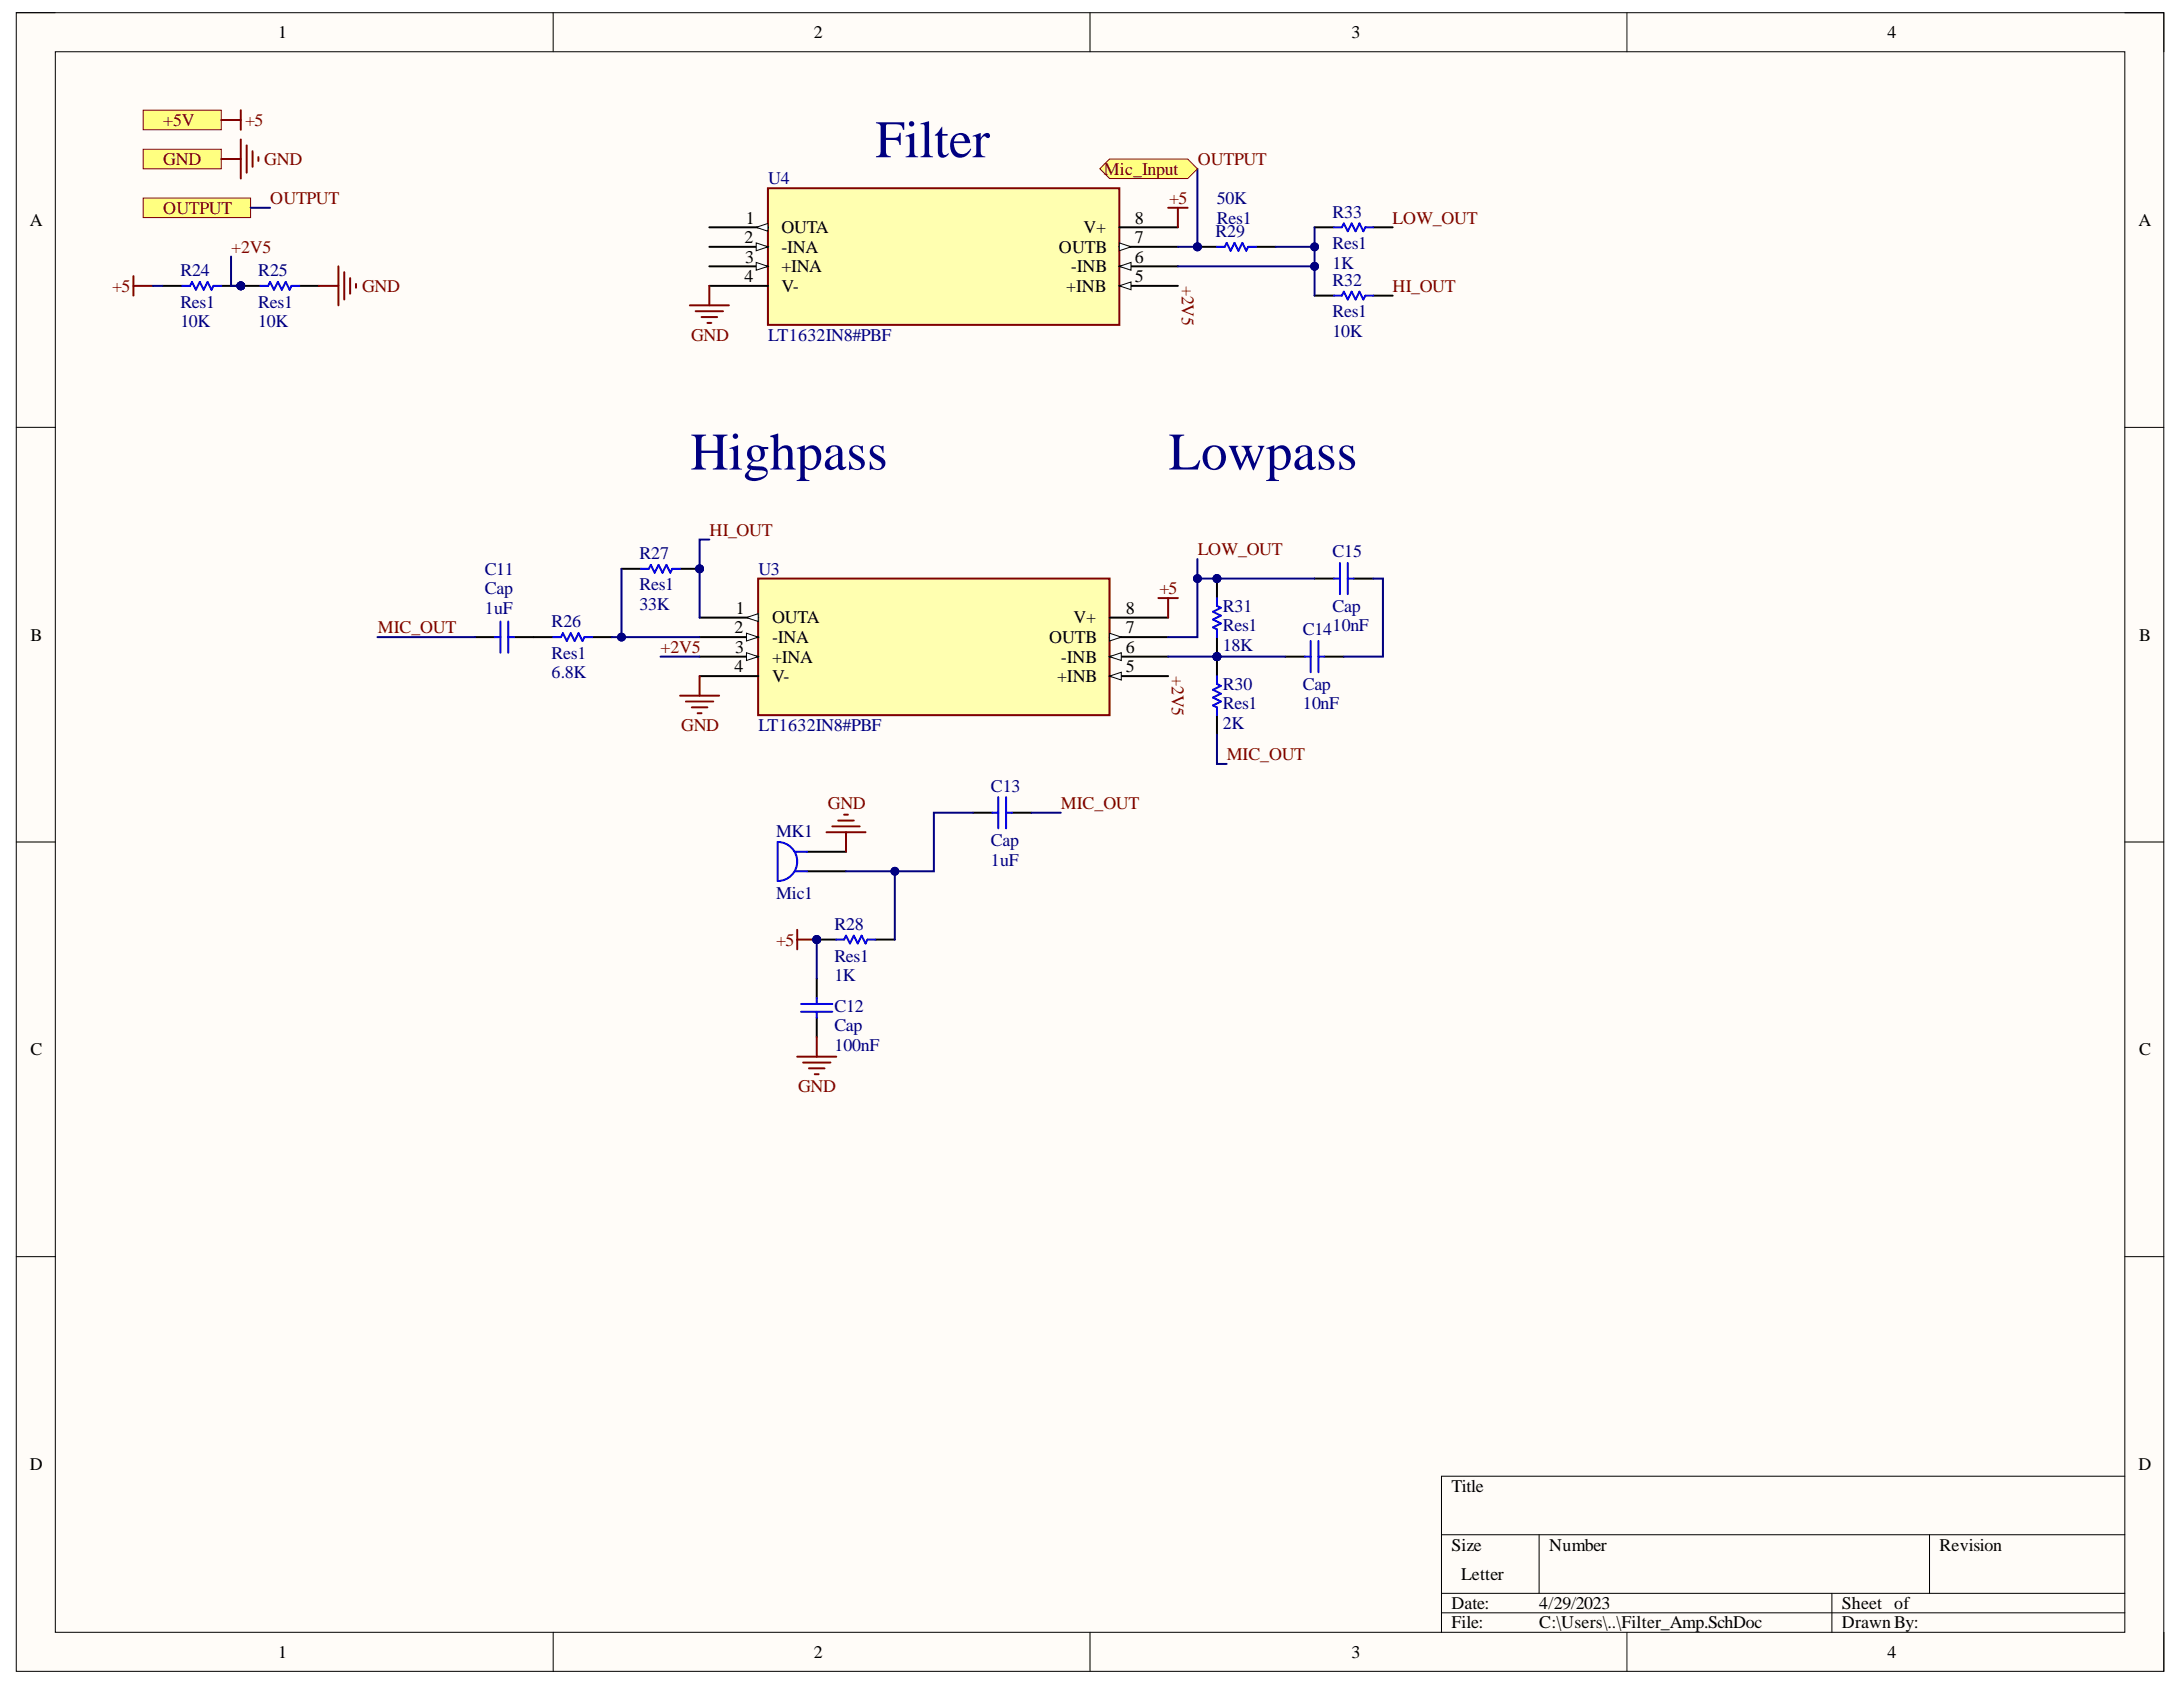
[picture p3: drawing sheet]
<svg xmlns="http://www.w3.org/2000/svg" width="279mm" height="216mm" viewBox="0 0 279 216" stroke-linecap="round" stroke-linejoin="round" font-family="sans-serif">
<defs><g id="words">
<g font-size="6.8" fill="#000080">
<text x="112" y="20.1">Filter</text>
<text x="88.4" y="60.1">Highpass</text>
<text x="149.6" y="60.1">Lowpass</text>
</g>
<g font-size="2.3">
<text x="35.6" y="4.9">1</text>
<text x="104.2" y="4.9">2</text>
<text x="173" y="4.9">3</text>
<text x="241.6" y="4.9">4</text>
<text x="3.8" y="28.9">A</text>
<text x="95.5" y="28.7">1</text>
<text x="100" y="29.8">OUTA</text>
<text x="138.7" y="29.8">V+</text>
<text x="145.3" y="28.7">8</text>
<text x="273.7" y="28.9">A</text>
<text x="95.3" y="31.1">2</text>
<text x="95.4" y="33.6">3</text>
<text x="100" y="32.4">-INA</text>
<text x="100" y="34.8">+INA</text>
<text x="135.5" y="32.4">OUTB</text>
<text x="137.1" y="34.8">-INB</text>
<text x="145.3" y="31.1">7</text>
<text x="145.3" y="33.6">6</text>
<text x="95.3" y="36.1">4</text>
<text x="100" y="37.4">V-</text>
<text x="136.5" y="37.4">+INB</text>
<text x="145.3" y="36.1">5</text>
<text x="3.9" y="82">B</text>
<text x="94" y="81.1">2</text>
<text x="94.1" y="83.6">3</text>
<text x="94.2" y="78.6">1</text>
<text x="98.8" y="79.8">OUTA</text>
<text x="98.8" y="82.3">-INA</text>
<text x="134.3" y="82.3">OUTB</text>
<text x="137.4" y="79.8">V+</text>
<text x="144.1" y="78.6">8</text>
<text x="144.1" y="81.1">7</text>
<text x="144.1" y="83.6">6</text>
<text x="273.8" y="82">B</text>
<text x="94" y="86">4</text>
<text x="98.8" y="84.9">+INA</text>
<text x="98.8" y="87.3">V-</text>
<text x="135.3" y="87.3">+INB</text>
<text x="135.8" y="84.9">-INB</text>
<text x="144.1" y="86">5</text>
<text x="3.9" y="135.1">C</text>
<text x="273.8" y="135.1">C</text>
<text x="3.8" y="188.1">D</text>
<text x="185.8" y="190.9">Title</text>
<text x="273.7" y="188.1">D</text>
<text x="185.8" y="198.4">Size</text>
<text x="187" y="202.2">Letter</text>
<text x="198.3" y="198.4">Number</text>
<text x="248.2" y="198.4">Revision</text>
<text x="185.8" y="206">Date:</text>
<text x="185.8" y="208.4">File:</text>
<text x="197" y="206">4/29/2023</text>
<text x="197" y="208.4">C:\Users\..\Filter_Amp.SchDoc</text>
<text x="235.7" y="206">Sheet of</text>
<text x="235.7" y="208.4">DrawnBy:</text>
<text x="35.6" y="212.2">1</text>
<text x="104.2" y="212.2">2</text>
<text x="173" y="212.2">3</text>
<text x="241.6" y="212.2">4</text>
</g>
<g font-size="2.3" fill="#800000">
<text x="20.9" y="16.2">+5V</text>
<text x="31.4" y="16.2">+5</text>
<text x="20.9" y="21.1">GND</text>
<text x="33.8" y="21.1">GND</text>
<text x="141.3" y="22.4">Mic_Input</text>
<text x="153.3" y="21.1">OUTPUT</text>
<text x="20.9" y="27.4">OUTPUT</text>
<text x="34.6" y="26.1">OUTPUT</text>
<text x="149.7" y="26.1">+5</text>
<text x="178.2" y="28.7">LOW_OUT</text>
<text x="29.6" y="32.4">+2V5</text>
<text x="14.4" y="37.4">+5</text>
<text x="46.3" y="37.4">GND</text>
<text x="151.3" y="36.6" transform="rotate(90 151.3 36.6)">+2V5</text>
<text x="178.2" y="37.4">HI_OUT</text>
<text x="88.4" y="43.6">GND</text>
<text x="90.8" y="68.5">HI_OUT</text>
<text x="153.3" y="71.1">LOW_OUT</text>
<text x="148.4" y="76.1">+5</text>
<text x="48.4" y="81.1">MIC_OUT</text>
<text x="84.6" y="83.6">+2V5</text>
<text x="150" y="86.5" transform="rotate(90 150 86.5)">+2V5</text>
<text x="87.2" y="93.6">GND</text>
<text x="157" y="97.3">MIC_OUT</text>
<text x="105.9" y="103.5">GND</text>
<text x="135.8" y="103.5">MIC_OUT</text>
<text x="99.3" y="121">+5</text>
<text x="102.1" y="139.8">GND</text>
</g>
<g font-size="2.3" fill="#000080">
<text x="98.3" y="23.6">U4</text>
<text x="155.7" y="26.1">50K</text>
<text x="155.7" y="28.7">Res1</text>
<text x="170.5" y="27.9">R33</text>
<text x="23.1" y="35.3">R24</text>
<text x="33.1" y="35.3">R25</text>
<text x="155.6" y="30.3">R29</text>
<text x="170.5" y="34.4">1K</text>
<text x="170.5" y="31.9">Res1</text>
<text x="23.1" y="41.8">10K</text>
<text x="23.1" y="39.4">Res1</text>
<text x="33.1" y="41.8">10K</text>
<text x="33.1" y="39.4">Res1</text>
<text x="170.5" y="36.6">R32</text>
<text x="170.5" y="40.6">Res1</text>
<text x="98.3" y="43.6">LT1632IN8#PBF</text>
<text x="170.5" y="43.1">10K</text>
<text x="81.8" y="71.6">R27</text>
<text x="170.5" y="71.3">C15</text>
<text x="62.1" y="73.6">C11</text>
<text x="62.1" y="76.1">Cap</text>
<text x="81.8" y="75.6">Res1</text>
<text x="97.1" y="73.6">U3</text>
<text x="62.1" y="78.6">1uF</text>
<text x="70.6" y="80.3">R26</text>
<text x="81.8" y="78.1">33K</text>
<text x="156.5" y="83.3">18K</text>
<text x="156.5" y="78.3">R31</text>
<text x="156.5" y="80.8">Res1</text>
<text x="166.7" y="81.3">C1410nF</text>
<text x="170.5" y="78.3">Cap</text>
<text x="70.6" y="86.8">6.8K</text>
<text x="70.6" y="84.3">Res1</text>
<text x="156.5" y="88.3">R30</text>
<text x="166.7" y="88.3">Cap</text>
<text x="97.1" y="93.6">LT1632IN8#PBF</text>
<text x="156.5" y="93.3">2K</text>
<text x="156.5" y="90.8">Res1</text>
<text x="166.7" y="90.8">10nF</text>
<text x="126.8" y="101.3">C13</text>
<text x="99.3" y="107.1">MK1</text>
<text x="126.8" y="110.8">1uF</text>
<text x="126.8" y="108.3">Cap</text>
<text x="99.3" y="115">Mic1</text>
<text x="106.8" y="119">R28</text>
<text x="106.8" y="125.5">1K</text>
<text x="106.8" y="123.1">Res1</text>
<text x="106.8" y="129.5">C12</text>
<text x="106.8" y="134.5">100nF</text>
<text x="106.8" y="132">Cap</text>
</g>
</g></defs>
<path d="M2.1 1.6h274.8v212.3h-274.8z" fill-rule="evenodd" fill="#fffcf8"/>
<path d="M2.1 1.6h274.8v212.3h-274.8z" fill="none" stroke="#000" stroke-width=".13"/>
<path d="M7.1 6.6h264.9v202.3h-264.9z" fill-rule="evenodd" fill="#fffcf8"/>
<g fill="none" stroke="#000" stroke-width=".13">
<path d="M2.1 1.6h5M7.1 6.6h264.9v202.3h-264.9zM70.8 1.6v5M139.5 1.6v5M208.2 1.6v5M272 1.6h4.9v5M2.1 54.7h5M272 54.7h4.9M2.1 107.8h5M272 107.8h4.9M2.1 160.8h5M272 160.8h4.9"/>
<path d="M184.5 196.4h87.5M197 196.4v7.5M247 196.4v7.5M272 188.9h-87.5v20M70.8 208.9v5M139.5 208.9v5M184.5 203.9h87.5M184.5 206.4h87.5M208.2 208.9v5M234.5 203.9v5M276.9 208.9v5"/>
</g>
<path d="M98.3 24.1h45v17.5h-45z" fill-rule="evenodd" fill="#ffffb0"/>
<path d="M98.3 24.1h45v17.5h-45z" fill="none" stroke="#800000" stroke-width=".25"/>
<path d="M90.8 29.1h7.5" fill="none" stroke="#000" stroke-width=".25"/>
<path d="M96.8 29.1l1.5-.5v1z" fill="#f8fcff"/>
<path d="M96.8 29.1l1.5-.5v1z" fill="none" stroke="#000" stroke-width=".13"/>
<path d="M90.8 31.6h7.5M143.3 29.1h7.5" fill="none" stroke="#000" stroke-width=".25"/>
<path d="M96.8 31.1l1.5 .5-1.5 .5z" fill="#f8fcff"/>
<path d="M96.8 31.1l1.5 .5-1.5 .5z" fill="none" stroke="#000" stroke-width=".13"/>
<path d="M143.3 31.6h7.5" fill="none" stroke="#000" stroke-width=".25"/>
<path d="M143.3 31.1l1.5 .5-1.5 .5z" fill="#f8fcff"/>
<path d="M143.3 31.1l1.5 .5-1.5 .5z" fill="none" stroke="#000" stroke-width=".13"/>
<path d="M90.8 34.1h7.5" fill="none" stroke="#000" stroke-width=".25"/>
<path d="M96.8 33.6l1.5 .5-1.5 .5z" fill="#f8fcff"/>
<path d="M96.8 33.6l1.5 .5-1.5 .5z" fill="none" stroke="#000" stroke-width=".13"/>
<path d="M143.3 34.1h7.5" fill="none" stroke="#000" stroke-width=".25"/>
<path d="M143.3 34.1l1.5-.5v1z" fill="#f8fcff"/>
<path d="M143.3 34.1l1.5-.5v1z" fill="none" stroke="#000" stroke-width=".13"/>
<path d="M90.8 36.6h7.5M143.3 36.6h7.5" fill="none" stroke="#000" stroke-width=".25"/>
<path d="M143.3 36.6l1.5-.5v1z" fill="#f8fcff"/>
<path d="M143.3 36.6l1.5-.5v1z" fill="none" stroke="#000" stroke-width=".13"/>
<path d="M18.3 14.1h10v2.5h-10z" fill-rule="evenodd" fill="#ffff80"/>
<path d="M18.3 14.1h10v2.5h-10z" fill="none" stroke="#800000" stroke-width=".13"/>
<path d="M28.3 15.4h2.5M30.8 14.1v2.5" fill="none" stroke="#800000" stroke-width=".25"/>
<path d="M97 74h45v17.5h-45z" fill-rule="evenodd" fill="#ffffb0"/>
<path d="M97 74h45v17.5h-45z" fill="none" stroke="#800000" stroke-width=".25"/>
<path d="M89.5 79h7.5" fill="none" stroke="#000" stroke-width=".25"/>
<path d="M95.5 79l1.5-.5v1z" fill="#f8fcff"/>
<path d="M95.5 79l1.5-.5v1z" fill="none" stroke="#000" stroke-width=".13"/>
<path d="M142 79h7.5M89.5 81.5h7.5" fill="none" stroke="#000" stroke-width=".25"/>
<path d="M95.5 81l1.5 .5-1.5 .5z" fill="#f8fcff"/>
<path d="M95.5 81l1.5 .5-1.5 .5z" fill="none" stroke="#000" stroke-width=".13"/>
<path d="M142 81.5h7.5" fill="none" stroke="#000" stroke-width=".25"/>
<path d="M142 81l1.5 .5-1.5 .5z" fill="#f8fcff"/>
<path d="M142 81l1.5 .5-1.5 .5z" fill="none" stroke="#000" stroke-width=".13"/>
<path d="M89.5 84h7.5" fill="none" stroke="#000" stroke-width=".25"/>
<path d="M95.5 83.5l1.5 .5-1.5 .5z" fill="#f8fcff"/>
<path d="M95.5 83.5l1.5 .5-1.5 .5z" fill="none" stroke="#000" stroke-width=".13"/>
<path d="M142 84h7.5" fill="none" stroke="#000" stroke-width=".25"/>
<path d="M142 84l1.5-.5v1z" fill="#f8fcff"/>
<path d="M142 84l1.5-.5v1z" fill="none" stroke="#000" stroke-width=".13"/>
<path d="M89.5 86.5h7.5M142 86.5h7.5" fill="none" stroke="#000" stroke-width=".25"/>
<path d="M142 86.5l1.5-.5v1z" fill="#f8fcff"/>
<path d="M142 86.5l1.5-.5v1z" fill="none" stroke="#000" stroke-width=".13"/>
<path d="M148.3 76.5h2.5M149.5 76.5v2.5" fill="none" stroke="#800000" stroke-width=".25"/>
<circle cx="155.8" cy="84" r=".5" fill="#000080"/>
<circle cx="155.8" cy="84" r=".5" fill="none" stroke="#000080" stroke-width=".13"/>
<path d="M155.8 84v2.5M155.8 91.5v2.5" fill="none" stroke="#000" stroke-width=".25"/>
<circle cx="155.8" cy="84" r=".5" fill="#000080"/>
<circle cx="155.8" cy="84" r=".5" fill="none" stroke="#000080" stroke-width=".13"/>
<path d="M155.8 86.5v1l.5 .3-1 .5 1 .5-1 .5 1 .5-1 .5 .5 .2v1" fill="none" stroke="#00f" stroke-width=".25"/>
<circle cx="155.8" cy="74" r=".5" fill="#000080"/>
<circle cx="155.8" cy="74" r=".5" fill="none" stroke="#000080" stroke-width=".13"/>
<circle cx="155.8" cy="84" r=".5" fill="#000080"/>
<circle cx="155.8" cy="84" r=".5" fill="none" stroke="#000080" stroke-width=".13"/>
<path d="M155.8 74v2.5" fill="none" stroke="#000" stroke-width=".25"/>
<circle cx="155.8" cy="74" r=".5" fill="#000080"/>
<circle cx="155.8" cy="74" r=".5" fill="none" stroke="#000080" stroke-width=".13"/>
<path d="M155.8 81.5v2.5" fill="none" stroke="#000" stroke-width=".25"/>
<circle cx="155.8" cy="84" r=".5" fill="#000080"/>
<circle cx="155.8" cy="84" r=".5" fill="none" stroke="#000080" stroke-width=".13"/>
<path d="M155.8 76.5v1l.5 .3-1 .5 1 .5-1 .5 1 .5-1 .5 .5 .2v1" fill="none" stroke="#00f" stroke-width=".25"/>
<path d="M18.3 19.1h10v2.5h-10z" fill-rule="evenodd" fill="#ffff80"/>
<path d="M18.3 19.1h10v2.5h-10z" fill="none" stroke="#800000" stroke-width=".13"/>
<path d="M30.8 17.9v4.9M31.6 18.6v3.5M32.3 19.4v1.9M28.3 20.3h2.5M33.1 20.1v.5" fill="none" stroke="#800000" stroke-width=".25"/>
<circle cx="30.8" cy="36.6" r=".5" fill="#000080"/>
<circle cx="30.8" cy="36.6" r=".5" fill="none" stroke="#000080" stroke-width=".13"/>
<path d="M28.3 36.6h2.5" fill="none" stroke="#000" stroke-width=".25"/>
<circle cx="30.8" cy="36.6" r=".5" fill="#000080"/>
<circle cx="30.8" cy="36.6" r=".5" fill="none" stroke="#000080" stroke-width=".13"/>
<path d="M20.8 36.6h2.5" fill="none" stroke="#000" stroke-width=".25"/>
<path d="M23.3 36.6h1l.3-.5 .5 1 .5-1 .5 1 .5-1 .5 1 .2-.5h1" fill="none" stroke="#00f" stroke-width=".25"/>
<circle cx="30.8" cy="36.6" r=".5" fill="#000080"/>
<circle cx="30.8" cy="36.6" r=".5" fill="none" stroke="#000080" stroke-width=".13"/>
<path d="M30.8 36.6h2.5M38.3 36.6h2.5" fill="none" stroke="#000" stroke-width=".25"/>
<circle cx="30.8" cy="36.6" r=".5" fill="#000080"/>
<circle cx="30.8" cy="36.6" r=".5" fill="none" stroke="#000080" stroke-width=".13"/>
<g fill="none" stroke="#00f" stroke-width=".25">
<path d="M33.3 36.6h1l.3-.5 .5 1 .5-1 .5 1 .5-1 .5 1 .2-.5h1M64.1 79.5v4M65.1 79.5v4M170.7 74h.8M171.5 72v4M172.5 72v4M172.5 74h.7M63.3 81.5h.8M65.1 81.5h.7M70.8 81.5h1l.2-.5 .5 1 .5-1 .6 1 .4-1 .5 1 .3-.5h1M167 84h.8M167.8 82v4"/>
<path d="M168.8 82v4M168.8 84h.7"/>
</g>
<g fill="none" stroke="#800000" stroke-width=".25">
<path d="M17.1 35.3v2.5M17.1 36.6h2.5M40.8 36.6h2.5M43.3 34.1v5M44.1 34.8v3.5M44.8 35.6v2M45.6 36.3v.5M88.3 39.1h5M89 39.8h3.5M90.8 36.6v2.5M149.5 26.6h2.5M150.8 26.6v2.5"/>
<path d="M89.8 40.6h2M90.5 41.3h.5M87 89h5M87.8 89.8h3.5M88.5 90.5h2M89.3 91.3h.5M89.5 86.5v2.5"/>
</g>
<path d="M168.2 74h2.5M173.2 74h2.6M60.8 81.5h2.5M65.8 81.5h5M75.8 81.5h2.5M164.5 84h2.5M169.5 84h2.5" fill="none" stroke="#000" stroke-width=".25"/>
<circle cx="89.5" cy="72.8" r=".5" fill="#000080"/>
<circle cx="89.5" cy="72.8" r=".5" fill="none" stroke="#000080" stroke-width=".13"/>
<path d="M87 72.8h2.5" fill="none" stroke="#000" stroke-width=".25"/>
<circle cx="89.5" cy="72.8" r=".5" fill="#000080"/>
<circle cx="89.5" cy="72.8" r=".5" fill="none" stroke="#000080" stroke-width=".13"/>
<path d="M79.5 72.8h2.5M103.3 111.5h5M103.3 109h5" fill="none" stroke="#000" stroke-width=".25"/>
<path d="M82 72.8h1l.3-.5 .5 1 .5-1 .5 1 .5-1 .5 1 .2-.5h1M99.5 107.8a2.5 2.5 0 0 1 2.5 2.5 2.5 2.5 0 0 1-2.5 2.5zM101.8 109h1.5M101.8 111.5h1.5" fill="none" stroke="#00f" stroke-width=".25"/>
<path d="M102 119v2.5M105.8 106.5h5M106.5 105.8h3.5M107.3 105h2M108 104.3h.5M108.3 106.5v2.5M102 120.2h2.5" fill="none" stroke="#800000" stroke-width=".25"/>
<circle cx="104.5" cy="120.2" r=".5" fill="#000080"/>
<circle cx="104.5" cy="120.2" r=".5" fill="none" stroke="#000080" stroke-width=".13"/>
<circle cx="104.5" cy="120.2" r=".5" fill="#000080"/>
<circle cx="104.5" cy="120.2" r=".5" fill="none" stroke="#000080" stroke-width=".13"/>
<path d="M104.5 120.2h2.5" fill="none" stroke="#000" stroke-width=".25"/>
<circle cx="104.5" cy="120.2" r=".5" fill="#000080"/>
<circle cx="104.5" cy="120.2" r=".5" fill="none" stroke="#000080" stroke-width=".13"/>
<path d="M168.2 29.1h2.5M168.2 37.8h2.5M175.8 29.1h2.4M175.8 37.8h2.4M124.5 104h2.5M129.5 104h2.5M104.5 125.2v2.5M104.5 130.2v2.5M112 120.2h2.5" fill="none" stroke="#000" stroke-width=".25"/>
<path d="M170.7 29.1h1l.3-.5 .5 1 .5-1 .5 1 .5-1 .5 1 .2-.5h1.1M170.7 37.8h1l.3-.5 .5 1 .5-1 .5 1 .5-1 .5 1 .2-.5h1.1M127 104h.8M127.8 102v4M128.8 102v4M128.8 104h.7M102.5 129.5h4M102.5 128.5h4M104.5 127.7v.8M104.5 129.5v.7M107 120.2h1l.3-.5 .5 1 .5-1 .5 1 .5-1 .5 1 .2-.5h1" fill="none" stroke="#00f" stroke-width=".25"/>
<path d="M102 135.2h5M102.8 136h3.5M103.5 136.7h2M104.3 137.5h.5M104.5 132.7v2.5" fill="none" stroke="#800000" stroke-width=".25"/>
<circle cx="153.3" cy="31.6" r=".5" fill="#000080"/>
<circle cx="153.3" cy="31.6" r=".5" fill="none" stroke="#000080" stroke-width=".13"/>
<path d="M153.3 31.6h2.5M160.8 31.6h2.5" fill="none" stroke="#000" stroke-width=".25"/>
<circle cx="153.3" cy="31.6" r=".5" fill="#000080"/>
<circle cx="153.3" cy="31.6" r=".5" fill="none" stroke="#000080" stroke-width=".13"/>
<path d="M155.8 31.6h1l.2-.5 .5 1 .5-1 .5 1 .5-1 .5 1 .3-.5h1" fill="none" stroke="#00f" stroke-width=".25"/>
<path d="M18.3 25.3h13.8v2.5h-13.8z" fill-rule="evenodd" fill="#ffff80"/>
<path d="M18.3 25.3h13.8v2.5h-13.8z" fill="none" stroke="#800000" stroke-width=".13"/>
<path d="M19.6 36.6h1.2M29.6 32.8v3.8h1.2" fill="none" stroke="#000080" stroke-width=".25"/>
<circle cx="30.8" cy="36.6" r=".5" fill="#000080"/>
<circle cx="30.8" cy="36.6" r=".5" fill="none" stroke="#000080" stroke-width=".13"/>
<path d="M79.5 72.8v8.7h-1.2M48.3 81.5h12.5" fill="none" stroke="#000080" stroke-width=".25"/>
<circle cx="79.5" cy="81.5" r=".5" fill="#000080"/>
<circle cx="79.5" cy="81.5" r=".5" fill="none" stroke="#000080" stroke-width=".13"/>
<path d="M79.5 81.5h10" fill="none" stroke="#000080" stroke-width=".25"/>
<circle cx="79.5" cy="81.5" r=".5" fill="#000080"/>
<circle cx="79.5" cy="81.5" r=".5" fill="none" stroke="#000080" stroke-width=".13"/>
<path d="M90.8 69.1h-1.3v9.9M84.5 84h5" fill="none" stroke="#000080" stroke-width=".25"/>
<circle cx="89.5" cy="72.8" r=".5" fill="#000080"/>
<circle cx="89.5" cy="72.8" r=".5" fill="none" stroke="#000080" stroke-width=".13"/>
<path d="M124.5 104h-5v7.5h-11.2" fill="none" stroke="#000080" stroke-width=".25"/>
<circle cx="114.5" cy="111.5" r=".5" fill="#000080"/>
<circle cx="114.5" cy="111.5" r=".5" fill="none" stroke="#000080" stroke-width=".13"/>
<path d="M149.5 84h6.3M132 104h3.8" fill="none" stroke="#000080" stroke-width=".25"/>
<circle cx="155.8" cy="84" r=".5" fill="#000080"/>
<circle cx="155.8" cy="84" r=".5" fill="none" stroke="#000080" stroke-width=".13"/>
<path d="M153.3 71.5v10h-3.8" fill="none" stroke="#000080" stroke-width=".25"/>
<circle cx="153.3" cy="74" r=".5" fill="#000080"/>
<circle cx="153.3" cy="74" r=".5" fill="none" stroke="#000080" stroke-width=".13"/>
<path d="M150.8 34.1h17.4" fill="none" stroke="#000080" stroke-width=".25"/>
<circle cx="168.3" cy="34.1" r=".5" fill="#000080"/>
<circle cx="168.3" cy="34.1" r=".5" fill="none" stroke="#000080" stroke-width=".13"/>
<path d="M153.3 21.6v10h-2.5" fill="none" stroke="#000080" stroke-width=".25"/>
<circle cx="153.3" cy="31.6" r=".5" fill="#000080"/>
<circle cx="153.3" cy="31.6" r=".5" fill="none" stroke="#000080" stroke-width=".13"/>
<path d="M153.3 74h14.9" fill="none" stroke="#000080" stroke-width=".25"/>
<circle cx="155.8" cy="74" r=".5" fill="#000080"/>
<circle cx="155.8" cy="74" r=".5" fill="none" stroke="#000080" stroke-width=".13"/>
<circle cx="153.3" cy="74" r=".5" fill="#000080"/>
<circle cx="153.3" cy="74" r=".5" fill="none" stroke="#000080" stroke-width=".13"/>
<path d="M155.8 94v3.8h1.2M155.8 84h8.7" fill="none" stroke="#000080" stroke-width=".25"/>
<circle cx="155.8" cy="84" r=".5" fill="#000080"/>
<circle cx="155.8" cy="84" r=".5" fill="none" stroke="#000080" stroke-width=".13"/>
<path d="M168.2 29.1v2.5h-4.9" fill="none" stroke="#000080" stroke-width=".25"/>
<circle cx="168.3" cy="31.6" r=".5" fill="#000080"/>
<circle cx="168.3" cy="31.6" r=".5" fill="none" stroke="#000080" stroke-width=".13"/>
<path d="M175.8 74h1.2v10h-5M104.5 120.2v5" fill="none" stroke="#000080" stroke-width=".25"/>
<circle cx="104.5" cy="120.2" r=".5" fill="#000080"/>
<circle cx="104.5" cy="120.2" r=".5" fill="none" stroke="#000080" stroke-width=".13"/>
<path d="M114.5 111.5v8.7" fill="none" stroke="#000080" stroke-width=".25"/>
<circle cx="114.5" cy="111.5" r=".5" fill="#000080"/>
<circle cx="114.5" cy="111.5" r=".5" fill="none" stroke="#000080" stroke-width=".13"/>
<path d="M168.2 31.6v6.2" fill="none" stroke="#000080" stroke-width=".25"/>
<circle cx="168.3" cy="31.6" r=".5" fill="#000080"/>
<circle cx="168.3" cy="31.6" r=".5" fill="none" stroke="#000080" stroke-width=".13"/>
<circle cx="168.3" cy="34.1" r=".5" fill="#000080"/>
<circle cx="168.3" cy="34.1" r=".5" fill="none" stroke="#000080" stroke-width=".13"/>
<path d="M32.1 26.6h2.5" fill="none" stroke="#000080" stroke-width=".25"/>
<path d="M142 20.3h10l1.3 1.3-1.3 1.2h-10l-1.2-1.2z" fill-rule="evenodd" fill="#ffff80"/>
<path d="M142 20.3h10l1.3 1.3-1.3 1.2h-10l-1.2-1.2z" fill="none" stroke="#800000" stroke-width=".13"/>
<use href="#words"/>
</svg>
